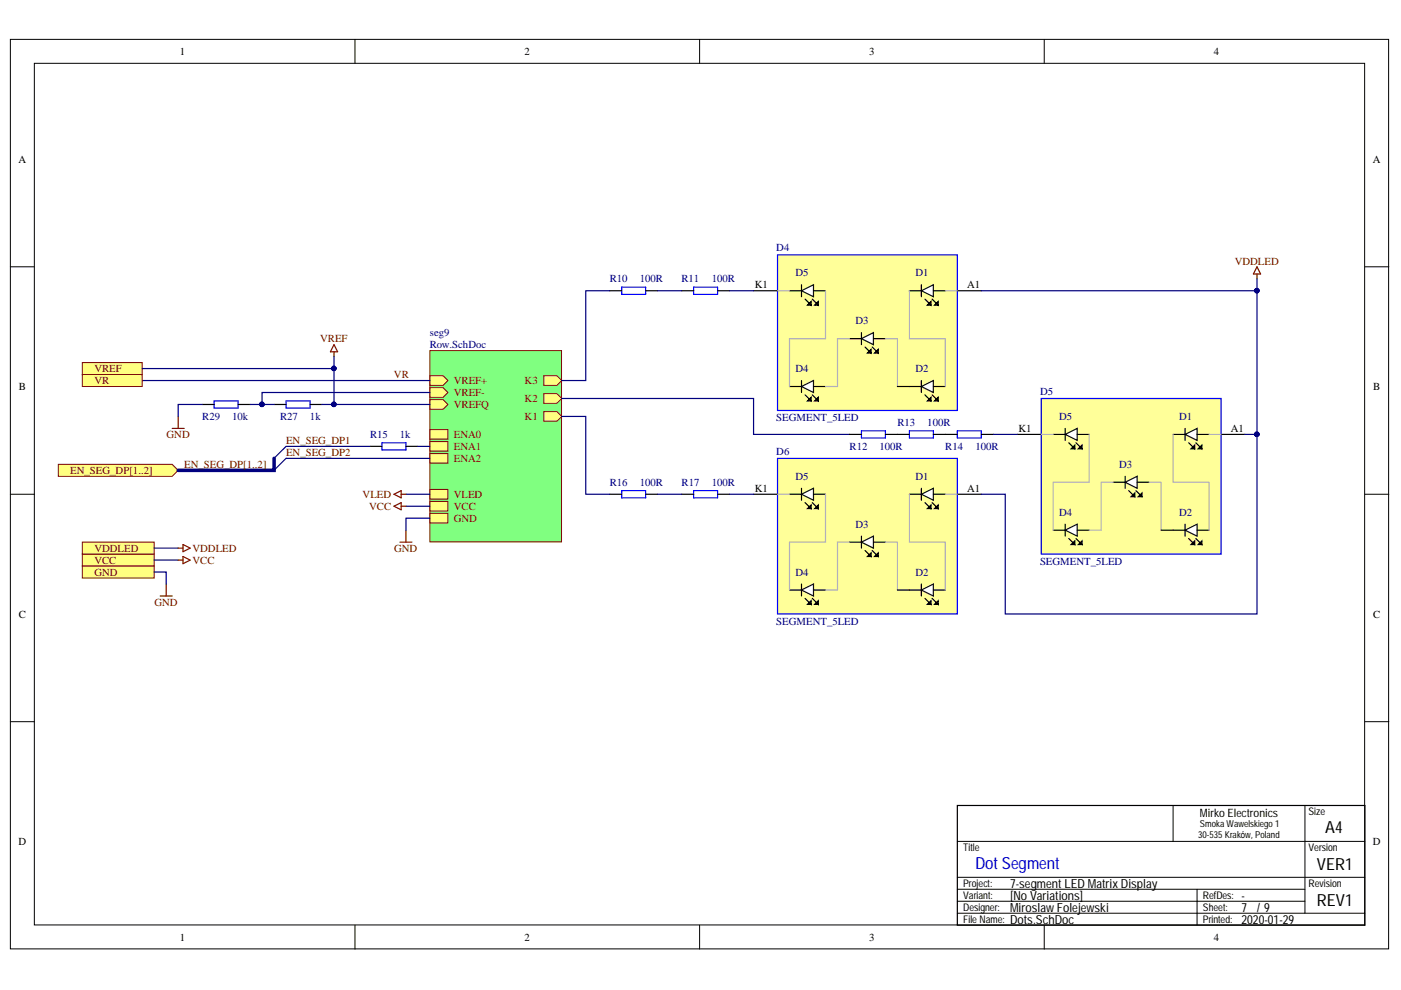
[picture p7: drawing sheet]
<svg xmlns="http://www.w3.org/2000/svg" width="297mm" height="210mm" viewBox="0 0 297 210" stroke-linecap="round" stroke-linejoin="round" font-family="sans-serif">
<defs><g id="words">
<g font-size="3.5">
<text x="281" y="176.6">A4</text>
<text x="279.2" y="184.5">VER1</text>
<text x="279.2" y="192.1">REV1</text>
</g>
<text font-size="3.5" fill="#00c" x="206.8" y="184.3">Dot Segment</text>
<g font-size="2.7">
<text x="214.2" y="188.2">7-segment LED Matrix Display</text>
<text x="214.2" y="190.8">[No Variations]</text>
<text x="263.2" y="190.8">-</text>
<text x="214.2" y="195.9">Dots.SchDoc</text>
<text x="214.2" y="193.3">Miroslaw Folejewski</text>
<text x="263.2" y="195.9">2020-01-29</text>
<text x="263.2" y="193.3">7</text>
<text x="266.5" y="193.3">/ 9</text>
</g>
<text font-size="2.4" x="254.4" y="173.3">Mirko Electronics</text>
<g font-size="2.3">
<text x="38.1" y="11.7">1</text>
<text x="111.2" y="11.7">2</text>
<text x="184.3" y="11.7">3</text>
<text x="257.3" y="11.7">4</text>
<text x="3.9" y="34.5">A</text>
<text x="291.1" y="34.5">A</text>
<text x="160" y="61.2">K1</text>
<text x="205" y="61.2">A1</text>
<text x="4" y="82.7">B</text>
<text x="291.2" y="82.7">B</text>
<text x="215.9" y="91.6">K1</text>
<text x="260.9" y="91.6">A1</text>
<text x="160" y="104.3">K1</text>
<text x="205" y="104.3">A1</text>
<text x="4" y="131">C</text>
<text x="291.2" y="131">C</text>
<text x="3.9" y="179.1">D</text>
<text x="291.1" y="179.1">D</text>
<text x="38.1" y="199.5">1</text>
<text x="111.2" y="199.5">2</text>
<text x="184.3" y="199.5">3</text>
<text x="257.3" y="199.5">4</text>
</g>
<g font-size="2.3" fill="#000080">
<text x="164.6" y="53.3">D4</text>
<text x="129.3" y="59.9">R10</text>
<text x="135.6" y="59.9">100R</text>
<text x="144.5" y="59.9">R11</text>
<text x="150.9" y="59.9">100R</text>
<text x="168.7" y="58.6">D5</text>
<text x="194.1" y="58.6">D1</text>
<text x="91.1" y="71.3">seg9</text>
<text x="181.4" y="68.8">D3</text>
<text x="91.1" y="73.8">Row.SchDoc</text>
<text x="168.7" y="78.9">D4</text>
<text x="194.1" y="78.9">D2</text>
<text x="220.5" y="83.7">D5</text>
<text x="42.9" y="89.1">R29</text>
<text x="49.2" y="89.1">10k</text>
<text x="59.4" y="89.1">R27</text>
<text x="65.7" y="89.1">1k</text>
<text x="164.6" y="89.3">SEGMENT_5LED</text>
<text x="224.6" y="89.1">D5</text>
<text x="250" y="89.1">D1</text>
<text x="78.4" y="92.9">R15</text>
<text x="84.8" y="92.9">1k</text>
<text x="180.1" y="95.4">R12</text>
<text x="186.5" y="95.4">100R</text>
<text x="190.3" y="90.3">R13</text>
<text x="196.6" y="90.3">100R</text>
<text x="200.4" y="95.4">R14</text>
<text x="206.8" y="95.4">100R</text>
<text x="164.6" y="96.4">D6</text>
<text x="168.7" y="101.7">D5</text>
<text x="194.1" y="101.7">D1</text>
<text x="237.3" y="99.2">D3</text>
<text x="129.3" y="103">R16</text>
<text x="135.6" y="103">100R</text>
<text x="144.5" y="103">R17</text>
<text x="150.9" y="103">100R</text>
<text x="181.4" y="111.9">D3</text>
<text x="224.6" y="109.4">D4</text>
<text x="250" y="109.4">D2</text>
<text x="220.5" y="119.8">SEGMENT_5LED</text>
<text x="168.7" y="122.1">D4</text>
<text x="194.1" y="122.1">D2</text>
<text x="164.6" y="132.5">SEGMENT_5LED</text>
</g>
<g font-size="2.3" fill="#800000">
<text x="261.8" y="56.1">VDDLED</text>
<text x="67.9" y="72.6">VREF</text>
<text x="20" y="78.9">VREF</text>
<text x="20" y="81.5">VR</text>
<text x="83.5" y="80.2">VR</text>
<text x="96.2" y="81.5">VREF+</text>
<text x="111.2" y="81.5">K3</text>
<text x="96.2" y="84">VREF-</text>
<text x="96.2" y="86.5">VREFQ</text>
<text x="111.2" y="89.1">K1</text>
<text x="111.2" y="85.3">K2</text>
<text x="35.3" y="92.9">GND</text>
<text x="60.6" y="94.1">EN_SEG_DP1</text>
<text x="96.2" y="92.9">ENA0</text>
<text x="96.2" y="95.4">ENA1</text>
<text x="14.9" y="100.5">EN_SEG_DP[1..2]</text>
<text x="39" y="99.2">EN_SEG_DP[1..2]</text>
<text x="60.6" y="96.7">EN_SEG_DP2</text>
<text x="96.2" y="97.9">ENA2</text>
<text x="76.9" y="105.6">VLED</text>
<text x="96.2" y="105.6">VLED</text>
<text x="78.3" y="108.1">VCC</text>
<text x="96.2" y="108.1">VCC</text>
<text x="96.2" y="110.6">GND</text>
<text x="20" y="119.5">VCC</text>
<text x="20" y="117">VDDLED</text>
<text x="40.8" y="119.5">VCC</text>
<text x="40.8" y="117">VDDLED</text>
<text x="83.6" y="117">GND</text>
<text x="20" y="122.1">GND</text>
<text x="32.7" y="128.4">GND</text>
</g>
<g font-size="2.2">
<text x="277.4" y="172.9">Size</text>
<text x="204.2" y="180.5">Title</text>
<text x="277.4" y="180.5">Version</text>
<text x="204.2" y="188.1">Project:</text>
<text x="204.2" y="190.6">Variant:</text>
<text x="255.1" y="190.6">RefDes:</text>
<text x="277.4" y="188.1">Revision</text>
<text x="204.2" y="195.7">File Name:</text>
<text x="204.2" y="193.2">Designer:</text>
<text x="255.1" y="195.7">Printed:</text>
<text x="255.1" y="193.2">Sheet:</text>
</g>
<g font-size="2">
<text x="254" y="177.7">30-535 Kraków, Poland</text>
<text x="254.4" y="175.4">Smoka Wawelskiego 1</text>
</g>
</g></defs>
<g fill="#fff" stroke="#000" stroke-width=".21">
<path d="M2.2 8.3h292.2v192.9h-292.2z"/>
<path d="M7.3 13.4h282v182.7h-282z"/>
</g>
<path d="M75.3 8.3v5.1M148.3 8.3v5.1M221.4 8.3v5.1M2.2 56.6h5.1M289.4 56.6h5.1M2.2 104.8h5.1M289.4 104.8h5.1M2.2 153h5.1M289.4 153h5.1M75.3 196.2v5M148.3 196.2v5M221.4 196.2v5" fill="none" stroke="#000" stroke-width=".21"/>
<g fill="#ffff80" stroke="#800000" stroke-width=".21">
<path d="M17.4 117.5h15.3v2.5h-15.3z" fill-rule="evenodd"/>
<path d="M17.4 114.9h15.3v2.6h-15.3z" fill-rule="evenodd"/>
<path d="M17.4 120h15.3v2.6h-15.3z" fill-rule="evenodd"/>
</g>
<path d="M37.8 118.8h1M37.8 116.2h1M38.8 118l1.5 .8-1.5 .7zM38.8 115.5l1.5 .7-1.5 .8zM34 126.4h2.5M35.2 123.8v2.6" fill="none" stroke="#800000" stroke-width=".25"/>
<path d="M32.7 116.2h5.1M32.7 118.8h5.1M32.7 121.3h2.5v2.5" fill="none" stroke="#000080" stroke-width=".25"/>
<path d="M91.1 74.3h28v40.6h-28z" fill="#80ff80" stroke="#800000" stroke-width=".21"/>
<path d="M91.1 91.1h3.9v2h-3.9z" fill-rule="evenodd" fill="#ffff80"/>
<path d="M91.1 91.1h3.9v2h-3.9z" fill="none" stroke="#800000" stroke-width=".21"/>
<path d="M91.1 79.7h2.8l1.1 1-1.1 1h-2.8z" fill-rule="evenodd" fill="#ffff80"/>
<path d="M91.1 79.7h2.8l1.1 1-1.1 1h-2.8z" fill="none" stroke="#800000" stroke-width=".21"/>
<path d="M91.1 103.8h3.9v2h-3.9z" fill-rule="evenodd" fill="#ffff80"/>
<path d="M91.1 103.8h3.9v2h-3.9z" fill="none" stroke="#800000" stroke-width=".21"/>
<path d="M91.1 106.3h3.9v2h-3.9z" fill-rule="evenodd" fill="#ffff80"/>
<path d="M91.1 106.3h3.9v2h-3.9z" fill="none" stroke="#800000" stroke-width=".21"/>
<path d="M91.1 108.9h3.9v2h-3.9z" fill-rule="evenodd" fill="#ffff80"/>
<path d="M91.1 108.9h3.9v2h-3.9z" fill="none" stroke="#800000" stroke-width=".21"/>
<path d="M115.3 87.3h2.8l1 1-1 1h-2.8z" fill-rule="evenodd" fill="#ffff80"/>
<path d="M115.3 87.3h2.8l1 1-1 1h-2.8z" fill="none" stroke="#800000" stroke-width=".21"/>
<path d="M115.3 83.5h2.8l1 1-1 1h-2.8z" fill-rule="evenodd" fill="#ffff80"/>
<path d="M115.3 83.5h2.8l1 1-1 1h-2.8z" fill="none" stroke="#800000" stroke-width=".21"/>
<path d="M115.3 79.7h2.8l1 1-1 1h-2.8z" fill-rule="evenodd" fill="#ffff80"/>
<path d="M115.3 79.7h2.8l1 1-1 1h-2.8z" fill="none" stroke="#800000" stroke-width=".21"/>
<path d="M91.1 93.6h3.9v2.1h-3.9z" fill-rule="evenodd" fill="#ffff80"/>
<path d="M91.1 93.6h3.9v2.1h-3.9z" fill="none" stroke="#800000" stroke-width=".21"/>
<path d="M91.1 96.2h3.9v2h-3.9z" fill-rule="evenodd" fill="#ffff80"/>
<path d="M91.1 96.2h3.9v2h-3.9z" fill="none" stroke="#800000" stroke-width=".21"/>
<path d="M91.1 82.2h2.8l1.1 1-1.1 1h-2.8z" fill-rule="evenodd" fill="#ffff80"/>
<path d="M91.1 82.2h2.8l1.1 1-1.1 1h-2.8z" fill="none" stroke="#800000" stroke-width=".21"/>
<path d="M91.1 84.7h2.8l1.1 1.1-1.1 1h-2.8z" fill-rule="evenodd" fill="#ffff80"/>
<path d="M91.1 84.7h2.8l1.1 1.1-1.1 1h-2.8z" fill="none" stroke="#800000" stroke-width=".21"/>
<path d="M83.5 107.3l1.5-.7v1.5zM83.5 104.8l1.5-.8v1.6zM84.8 114.9h2.5M85 107.3h1.1M85 104.8h1.1M86.1 112.4v2.5" fill="none" stroke="#800000" stroke-width=".25"/>
<path d="M60.7 97.2h30.4M86.1 107.3h5M86.1 104.8h5M91.1 109.9h-5v2.5" fill="none" stroke="#000080" stroke-width=".25"/>
<path d="M164.9 54h38.1v33h-38.1z" fill-rule="evenodd" fill="#ff9"/>
<path d="M164.9 54h38.1v33h-38.1z" fill="none" stroke="#00f" stroke-width=".25"/>
<path d="M159.8 61.6h5.1M203 61.6h5.1" fill="none" stroke="#000" stroke-width=".25"/>
<path d="M195.3 61.6l2.6-1.2v2.5z" fill="#fff"/>
<path d="M195.3 61.6l2.6-1.2v2.5z" fill="none" stroke="#101010" stroke-width=".25"/>
<path d="M192.8 61.6h2.5M195.3 60.4v2.5M196.1 63.4l1.3 1.3v-.8l-.8 .8h.8M197.6 63.4l1.3 1.3v-.8l-.8 .8h.8M197.9 61.6h2.5" fill="none" stroke="#000" stroke-width=".25"/>
<path d="M169.9 82l2.6-1.3v2.5z" fill="#fff"/>
<path d="M169.9 82l2.6-1.3v2.5z" fill="none" stroke="#101010" stroke-width=".25"/>
<path d="M167.4 82h2.5M169.9 80.7v2.5M170.7 83.7l1.3 1.3v-.8l-.8 .8h.8M172.2 83.7l1.3 1.3v-.8l-.8 .8h.8M172.5 82h2.5" fill="none" stroke="#000" stroke-width=".25"/>
<path d="M195.3 82l2.6-1.3v2.5z" fill="#fff"/>
<path d="M195.3 82l2.6-1.3v2.5z" fill="none" stroke="#101010" stroke-width=".25"/>
<path d="M192.8 82h2.5M195.3 80.7v2.5M196.1 83.7l1.3 1.3v-.8l-.8 .8h.8M197.6 83.7l1.3 1.3v-.8l-.8 .8h.8M197.9 82h2.5" fill="none" stroke="#000" stroke-width=".25"/>
<path d="M182.6 71.8l2.6-1.3v2.6z" fill="#fff"/>
<path d="M182.6 71.8l2.6-1.3v2.6z" fill="none" stroke="#101010" stroke-width=".25"/>
<path d="M180.1 71.8h2.5M182.6 70.5v2.6M183.4 73.6l1.3 1.2v-.7l-.8 .7h.8M184.9 73.6l1.3 1.2v-.7l-.8 .7h.8M185.2 71.8h2.5" fill="none" stroke="#000" stroke-width=".25"/>
<path d="M169.9 61.6l2.6-1.2v2.5z" fill="#fff"/>
<path d="M169.9 61.6l2.6-1.2v2.5z" fill="none" stroke="#101010" stroke-width=".25"/>
<path d="M167.4 61.6h2.5M169.9 60.4v2.5M170.7 63.4l1.3 1.3v-.8l-.8 .8h.8M172.2 63.4l1.3 1.3v-.8l-.8 .8h.8M172.5 61.6h2.5M190.3 82h2.5" fill="none" stroke="#000" stroke-width=".25"/>
<path d="M164.9 61.6h2.5M175 61.6v10.2h-7.6v10.2M180.1 71.8h-2.5v10.2h-2.6M187.7 71.8h2.6v10.2M192.8 61.6v10.2h7.6v10.2M200.4 61.6h2.6" fill="none" stroke="#b0b0b0" stroke-width=".25"/>
<path d="M164.9 97.2h38.1v33h-38.1z" fill-rule="evenodd" fill="#ff9"/>
<path d="M164.9 97.2h38.1v33h-38.1z" fill="none" stroke="#00f" stroke-width=".25"/>
<path d="M159.8 104.8h5.1M203 104.8h5.1" fill="none" stroke="#000" stroke-width=".25"/>
<path d="M195.3 104.8l2.6-1.3v2.6z" fill="#fff"/>
<path d="M195.3 104.8l2.6-1.3v2.6z" fill="none" stroke="#101010" stroke-width=".25"/>
<path d="M192.8 104.8h2.5M195.3 103.5v2.6M196.1 106.6l1.3 1.2v-.7l-.8 .7h.8M197.6 106.6l1.3 1.2v-.7l-.8 .7h.8M197.9 104.8h2.5" fill="none" stroke="#000" stroke-width=".25"/>
<path d="M169.9 125.1l2.6-1.3v2.6z" fill="#fff"/>
<path d="M169.9 125.1l2.6-1.3v2.6z" fill="none" stroke="#101010" stroke-width=".25"/>
<path d="M167.4 125.1h2.5M169.9 123.8v2.6M170.7 126.9l1.3 1.2v-.7l-.8 .7h.8M172.2 126.9l1.3 1.2v-.7l-.8 .7h.8M172.5 125.1h2.5" fill="none" stroke="#000" stroke-width=".25"/>
<path d="M195.3 125.1l2.6-1.3v2.6z" fill="#fff"/>
<path d="M195.3 125.1l2.6-1.3v2.6z" fill="none" stroke="#101010" stroke-width=".25"/>
<path d="M192.8 125.1h2.5M195.3 123.8v2.6M196.1 126.9l1.3 1.2v-.7l-.8 .7h.8M197.6 126.9l1.3 1.2v-.7l-.8 .7h.8M197.9 125.1h2.5" fill="none" stroke="#000" stroke-width=".25"/>
<path d="M182.6 114.9l2.6-1.2v2.5z" fill="#fff"/>
<path d="M182.6 114.9l2.6-1.2v2.5z" fill="none" stroke="#101010" stroke-width=".25"/>
<path d="M180.1 114.9h2.5M182.6 113.7v2.5M183.4 116.7l1.3 1.3v-.8l-.8 .8h.8M184.9 116.7l1.3 1.3v-.8l-.8 .8h.8M185.2 114.9h2.5" fill="none" stroke="#000" stroke-width=".25"/>
<path d="M169.9 104.8l2.6-1.3v2.6z" fill="#fff"/>
<path d="M169.9 104.8l2.6-1.3v2.6z" fill="none" stroke="#101010" stroke-width=".25"/>
<path d="M167.4 104.8h2.5M169.9 103.5v2.6M170.7 106.6l1.3 1.2v-.7l-.8 .7h.8M172.2 106.6l1.3 1.2v-.7l-.8 .7h.8M172.5 104.8h2.5M190.3 125.1h2.5" fill="none" stroke="#000" stroke-width=".25"/>
<path d="M164.9 104.8h2.5M175 104.8v10.1h-7.6v10.2M180.1 114.9h-2.5v10.2h-2.6M187.7 114.9h2.6v10.2M192.8 104.8v10.1h7.6v10.2M200.4 104.8h2.6" fill="none" stroke="#b0b0b0" stroke-width=".25"/>
<path d="M220.8 84.5h38.1v33h-38.1z" fill-rule="evenodd" fill="#ff9"/>
<path d="M220.8 84.5h38.1v33h-38.1z" fill="none" stroke="#00f" stroke-width=".25"/>
<path d="M215.7 92.1h5.1M258.9 92.1h5.1" fill="none" stroke="#000" stroke-width=".25"/>
<path d="M251.3 92.1l2.5-1.3v2.6z" fill="#fff"/>
<path d="M251.3 92.1l2.5-1.3v2.6z" fill="none" stroke="#101010" stroke-width=".25"/>
<path d="M248.7 92.1h2.6M251.3 90.8v2.6M252 93.9l1.3 1.2v-.7l-.8 .7h.8M253.5 93.9l1.3 1.2v-.7l-.7 .7h.7M253.8 92.1h2.5" fill="none" stroke="#000" stroke-width=".25"/>
<path d="M225.8 112.4l2.6-1.3v2.6z" fill="#fff"/>
<path d="M225.8 112.4l2.6-1.3v2.6z" fill="none" stroke="#101010" stroke-width=".25"/>
<path d="M223.3 112.4h2.5M225.8 111.1v2.6M226.6 114.2l1.3 1.3v-.8l-.8 .8h.8M228.1 114.2l1.3 1.3v-.8l-.8 .8h.8M228.4 112.4h2.5" fill="none" stroke="#000" stroke-width=".25"/>
<path d="M251.3 112.4l2.5-1.3v2.6z" fill="#fff"/>
<path d="M251.3 112.4l2.5-1.3v2.6z" fill="none" stroke="#101010" stroke-width=".25"/>
<path d="M248.7 112.4h2.6M251.3 111.1v2.6M252 114.2l1.3 1.3v-.8l-.8 .8h.8M253.5 114.2l1.3 1.3v-.8l-.7 .8h.7M253.8 112.4h2.5" fill="none" stroke="#000" stroke-width=".25"/>
<path d="M238.6 102.3l2.5-1.3v2.5z" fill="#fff"/>
<path d="M238.6 102.3l2.5-1.3v2.5z" fill="none" stroke="#101010" stroke-width=".25"/>
<path d="M236 102.3h2.6M238.6 101v2.5M239.3 104l1.3 1.3v-.8l-.8 .8h.8M240.8 104l1.3 1.3v-.8l-.8 .8h.8M241.1 102.3h2.5" fill="none" stroke="#000" stroke-width=".25"/>
<path d="M225.8 92.1l2.6-1.3v2.6z" fill="#fff"/>
<path d="M225.8 92.1l2.6-1.3v2.6z" fill="none" stroke="#101010" stroke-width=".25"/>
<g fill="none" stroke="#000" stroke-width=".25">
<path d="M129.3 61.6h2.5M136.9 61.6h2.5M144.5 61.6h2.6M152.1 61.6h2.6M42.9 85.8h2.5M50.5 85.8h2.5M58.1 85.8h2.6M65.7 85.8h2.6M78.4 94.6h2.6M86.1 94.6h2.5M180.1 92.1h2.5M187.7 92.1h5.1"/>
<path d="M197.9 92.1h5.1M208.1 92.1h2.5M223.3 92.1h2.5M225.8 90.8v2.6M226.6 93.9l1.3 1.2v-.7l-.8 .7h.8M228.1 93.9l1.3 1.2v-.7l-.8 .7h.8M228.4 92.1h2.5M129.3 104.8h2.5M136.9 104.8h2.5M144.5 104.8h2.6M152.1 104.8h2.6M246.2 112.4h2.5"/>
</g>
<path d="M220.8 92.1h2.5M230.9 92.1v10.2h-7.6v10.1M248.7 92.1v10.2h7.6v10.1M256.3 92.1h2.6M236 102.3h-2.5v10.1h-2.6M243.6 102.3h2.6v10.1" fill="none" stroke="#b0b0b0" stroke-width=".25"/>
<g fill="none" stroke="#000080" stroke-width=".25">
<path d="M266.5 59.1v2.5M129.3 61.6h-5.1v19.1h-5.1M139.4 61.6h5.1M154.7 61.6h5.1M208.1 61.6h58.4v30.5h-2.5M30.2 80.7h60.9M60.7 94.6h17.7M88.6 94.6h2.5M119.1 84.5h40.7v7.6h20.3M119.1 88.3h5.1v16.5h5.1M210.6 92.1h5.1M266.5 92.1v38.1h-53.4v-25.4h-5"/>
<path d="M139.4 104.8h5.1M154.7 104.8h5.1"/>
</g>
<path d="M131.8 60.9h5.1v1.5h-5.1zM147.1 60.9h5v1.5h-5zM45.4 85h5.1v1.5h-5.1zM60.7 85h5v1.5h-5zM81 93.9h5.1v1.5h-5.1zM182.6 91.3h5.1v1.6h-5.1zM192.8 91.3h5.1v1.6h-5.1zM203 91.3h5.1v1.6h-5.1zM131.8 104h5.1v1.6h-5.1zM147.1 104h5v1.6h-5z" fill="none" stroke="#00f" stroke-width=".25"/>
<g fill="#000080" stroke="#000080" stroke-width=".21">
<circle cx="266.5" cy="61.6" r=".49"/>
<circle cx="266.5" cy="92.1" r=".49"/>
</g>
<path d="M266.5 56.6l.8 1.5h-1.6zM266.5 58.1v1M70.8 73.1l.8 1.5h-1.5zM70.8 74.6v1M36.5 90.8h2.5M37.8 88.3v2.5" fill="none" stroke="#800000" stroke-width=".25"/>
<path d="M12.4 98.4h24.1l1.3 1.3-1.3 1.3h-24.1z" fill-rule="evenodd" fill="#ffff80" stroke="#800000" stroke-width=".21"/>
<path d="M58.1 97.2v2.5h-20.3" fill="none" stroke="#000080" stroke-width=".76"/>
<path d="M17.4 76.9h12.8v2.5h-12.8z" fill-rule="evenodd" fill="#ffff80" stroke="#800000" stroke-width=".21"/>
<path d="M30.2 78.1h40.6v7.7h20.3M70.8 75.6v2.5M42.9 85.8h-5.1v2.5M53 85.8h5.1M68.3 85.8h2.5M91.1 83.2h-35.5v2.6" fill="none" stroke="#000080" stroke-width=".25"/>
<g fill="#000080" stroke="#000080" stroke-width=".21">
<circle cx="70.8" cy="85.7" r=".49"/>
<circle cx="70.8" cy="78.1" r=".49"/>
<circle cx="55.5" cy="85.7" r=".49"/>
</g>
<path d="M17.4 79.4h12.8v2.6h-12.8z" fill-rule="evenodd" fill="#ffff80" stroke="#800000" stroke-width=".21"/>
<path d="M60.7 97.2l-2.6 2.5M60.7 94.6l-2.6 2.6" fill="none" stroke="#000080" stroke-width=".25"/>
<path d="M203 170.8h86.4v25.4h-86.4z" fill="none" stroke="#000" stroke-width=".25"/>
<path d="M203 178.4h86.4M248.7 170.8v7.6M276.7 170.8v22.8M203 188.5h73.7M203 191.1h73.7M203 186h86.4M203 193.6h86.4M253.8 188.5v7.7" fill="none" stroke="#000" stroke-width=".21"/>
<use href="#words"/>
</svg>
